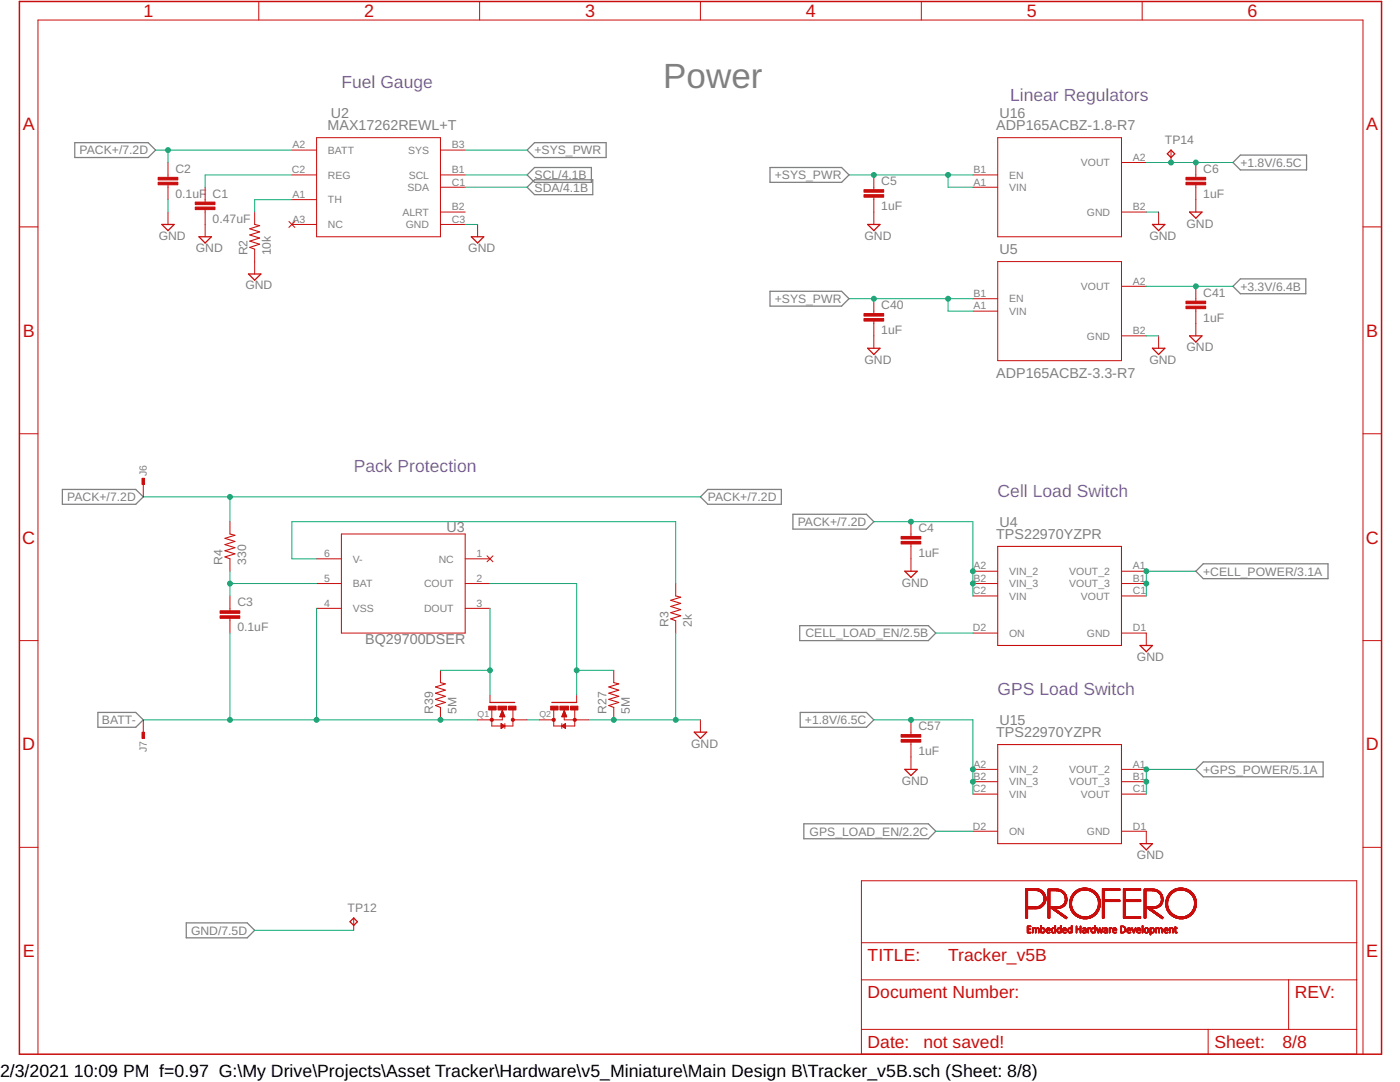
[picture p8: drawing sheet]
<svg xmlns="http://www.w3.org/2000/svg" width="279mm" height="216mm" viewBox="0 0 279 216" stroke-linecap="round" stroke-linejoin="round" font-family="sans-serif">
<defs><g id="words">
<text font-size="7" fill="#808080" x="132.4" y="17.6">Power</text>
<g font-size="3.6" fill="#c90d0c">
<text x="28.6" y="3.4">1</text>
<text x="72.7" y="3.4">2</text>
<text x="116.8" y="3.4">3</text>
<text x="160.8" y="3.4">4</text>
<text x="204.9" y="3.4">5</text>
<text x="249" y="3.4">6</text>
<text x="4.5" y="25.9">A</text>
<text x="272.7" y="25.9">A</text>
<text x="4.5" y="67.2">B</text>
<text x="272.7" y="67.2">B</text>
<text x="4.4" y="108.5">C</text>
<text x="272.6" y="108.5">C</text>
<text x="4.4" y="149.7">D</text>
<text x="272.6" y="149.7">D</text>
<text x="4.5" y="191">E</text>
<text x="272.7" y="191">E</text>
</g>
<g font-size="3.5" fill="#8252c2">
<text x="68.1" y="17.6">Fuel Gauge</text>
<text x="201.6" y="20.1">Linear Regulators</text>
<text x="70.6" y="94.2">Pack Protection</text>
<text x="199.1" y="99.1">Cell Load Switch</text>
<text x="199.1" y="138.7">GPS Load Switch</text>
</g>
<g font-size="3.5" fill="#c90d0c">
<text x="173.2" y="191.8">TITLE:</text>
<text x="189.2" y="191.8">Tracker_v5B</text>
<text x="173.2" y="199.2">Document Number:</text>
<text x="258.4" y="199.2">REV:</text>
<text x="173.2" y="209.1">Date:</text>
<text x="184.3" y="209.1">not saved!</text>
<text x="242.4" y="209.1">Sheet:</text>
<text x="255.9" y="209.1">8/8</text>
</g>
<g font-size="3.5">
<text x="0" y="214.9">2/3/2021</text>
<text x="14.7" y="214.9">10:09 PM f=0.97 G:\My Drive\Projects\Asset Tracker\Hardware\v5_Miniature\Main Design B\Tracker_v5B.sch (Sheet: 8/8)</text>
</g>
<g font-size="2.9" fill="#808080">
<text x="66" y="23.6">U2</text>
<text x="199.5" y="23.6">U16</text>
<text x="65.4" y="26">MAX17262REWL+T</text>
<text x="198.8" y="26">ADP165ACBZ-1.8-R7</text>
<text x="199.5" y="50.7">U5</text>
<text x="198.8" y="75.4">ADP165ACBZ-3.3-R7</text>
<text x="89.1" y="106.1">U3</text>
<text x="198.8" y="107.6">TPS22970YZPR</text>
<text x="199.5" y="105.1">U4</text>
<text x="72.9" y="128.6">BQ29700DSER</text>
<text x="198.8" y="147.1">TPS22970YZPR</text>
<text x="199.5" y="144.6">U15</text>
</g>
<g font-size="2.4" fill="#808080">
<text x="232.5" y="28.7">TP14</text>
<text x="15.9" y="30.8">PACK+/7.2D</text>
<text x="35" y="34.5">C2</text>
<text x="106.7" y="35.8">SCL/4.1B</text>
<text x="106.7" y="30.8">+SYS_PWR</text>
<text x="154.6" y="35.8">+SYS_PWR</text>
<text x="240.1" y="34.5">C6</text>
<text x="247.5" y="33.3">+1.8V/6.5C</text>
<text x="35" y="39.5">0.1uF</text>
<text x="42.4" y="39.5">C1</text>
<text x="106.7" y="38.2">SDA/4.1B</text>
<text x="175.9" y="41.9">1uF</text>
<text x="175.9" y="37">C5</text>
<text x="240.1" y="39.5">1uF</text>
<text x="31.7" y="47.9">GND</text>
<text x="42.4" y="44.4">0.47uF</text>
<text x="172.5" y="47.9">GND</text>
<text x="229.4" y="47.9">GND</text>
<text x="236.8" y="45.4">GND</text>
<text x="39.1" y="50.3">GND</text>
<text x="49.4" y="51" transform="rotate(-90 49.4 51)">R2</text>
<text x="54" y="51" transform="rotate(-90 54 51)">10k</text>
<text x="93.5" y="50.3">GND</text>
<text x="49" y="57.8">GND</text>
<text x="240.1" y="59.2">C41</text>
<text x="247.5" y="58">+3.3V/6.4B</text>
<text x="154.6" y="60.5">+SYS_PWR</text>
<text x="175.9" y="61.7">C40</text>
<text x="240.1" y="64.2">1uF</text>
<text x="175.9" y="66.7">1uF</text>
<text x="236.8" y="70.1">GND</text>
<text x="172.5" y="72.6">GND</text>
<text x="229.4" y="72.6">GND</text>
<text x="13.4" y="100">PACK+/7.2D</text>
<text x="141.3" y="100">PACK+/7.2D</text>
<text x="159.2" y="105">PACK+/7.2D</text>
<text x="183.3" y="106.2">C4</text>
<text x="44.4" y="112.7" transform="rotate(-90 44.4 112.7)">R4</text>
<text x="49.1" y="112.7" transform="rotate(-90 49.1 112.7)">330</text>
<text x="183.3" y="111.1">1uF</text>
<text x="180" y="117.1">GND</text>
<text x="240.1" y="114.8">+CELL_POWER/3.1A</text>
<text x="47.4" y="126">0.1uF</text>
<text x="47.4" y="121">C3</text>
<text x="133.4" y="125.1" transform="rotate(-90 133.4 125.1)">R3</text>
<text x="138.1" y="125.1" transform="rotate(-90 138.1 125.1)">2k</text>
<text x="160.8" y="127.2">CELL_LOAD_EN/2.5B</text>
<text x="226.9" y="131.9">GND</text>
<text x="86.4" y="142.4" transform="rotate(-90 86.4 142.4)">R39</text>
<text x="91.1" y="142.4" transform="rotate(-90 91.1 142.4)">5M</text>
<text x="121" y="142.4" transform="rotate(-90 121 142.4)">R27</text>
<text x="125.7" y="142.4" transform="rotate(-90 125.7 142.4)">5M</text>
<text x="20.4" y="144.5">BATT-</text>
<text x="137.9" y="149.2">GND</text>
<text x="160.7" y="144.5">+1.8V/6.5C</text>
<text x="183.3" y="145.7">C57</text>
<text x="183.3" y="150.7">1uF</text>
<text x="240.1" y="154.4">+GPS_POWER/5.1A</text>
<text x="180" y="156.6">GND</text>
<text x="161.6" y="166.7">GPS_LOAD_EN/2.2C</text>
<text x="226.9" y="171.4">GND</text>
<text x="69.4" y="181.9">TP12</text>
<text x="38.1" y="186.5">GND/7.5D</text>
</g>
<g font-size="2.1" fill="#808080">
<text x="58.3" y="29.6">A2</text>
<text x="90.2" y="29.6">B3</text>
<text x="58.2" y="34.6">C2</text>
<text x="65.5" y="30.7">BATT</text>
<text x="65.5" y="35.6">REG</text>
<text x="81.5" y="30.7">SYS</text>
<text x="81.6" y="35.6">SCL</text>
<text x="90.2" y="34.6">B1</text>
<text x="194.3" y="34.6">B1</text>
<text x="201.4" y="35.6">EN</text>
<text x="215.7" y="33.2">VOUT</text>
<text x="226.1" y="32.1">A2</text>
<text x="58.3" y="39.5">A1</text>
<text x="65.5" y="40.6">TH</text>
<text x="81.3" y="38.1">SDA</text>
<text x="90.2" y="42">B2</text>
<text x="90.2" y="37">C1</text>
<text x="194.3" y="37">A1</text>
<text x="201.4" y="38.1">VIN</text>
<text x="226.1" y="42">B2</text>
<text x="58.3" y="44.4">A3</text>
<text x="65.5" y="45.5">NC</text>
<text x="80.3" y="43.1">ALRT</text>
<text x="81" y="45.5">GND</text>
<text x="90.2" y="44.4">C3</text>
<text x="216.9" y="43.1">GND</text>
<text x="194.3" y="59.3">B1</text>
<text x="215.7" y="57.9">VOUT</text>
<text x="226.1" y="56.8">A2</text>
<text x="194.3" y="61.7">A1</text>
<text x="201.4" y="60.4">EN</text>
<text x="201.4" y="62.8">VIN</text>
<text x="216.9" y="67.8">GND</text>
<text x="226.1" y="66.7">B2</text>
<text x="29.3" y="94.9" transform="rotate(-90 29.3 94.9)">J6</text>
<text x="64.7" y="111.2">6</text>
<text x="70.4" y="112.2">V-</text>
<text x="87.6" y="112.2">NC</text>
<text x="95.1" y="111.2">1</text>
<text x="194.3" y="113.6">A2</text>
<text x="226.1" y="113.6">A1</text>
<text x="64.7" y="116.1">5</text>
<text x="70.4" y="117.2">BAT</text>
<text x="84.6" y="117.2">COUT</text>
<text x="95.1" y="116.1">2</text>
<text x="194.2" y="118.6">C2</text>
<text x="194.3" y="116.1">B2</text>
<text x="201.4" y="114.7">VIN_2</text>
<text x="201.4" y="117.2">VIN_3</text>
<text x="201.4" y="119.7">VIN</text>
<text x="213.4" y="114.7">VOUT_2</text>
<text x="213.4" y="117.2">VOUT_3</text>
<text x="215.7" y="119.7">VOUT</text>
<text x="226.1" y="116.1">B1</text>
<text x="226.1" y="118.6">C1</text>
<text x="64.7" y="121">4</text>
<text x="70.4" y="122.1">VSS</text>
<text x="84.6" y="122.1">DOUT</text>
<text x="95.1" y="121">3</text>
<text x="194.2" y="126">D2</text>
<text x="226.1" y="126">D1</text>
<text x="201.4" y="127.1">ON</text>
<text x="216.9" y="127.1">GND</text>
<text x="29.3" y="150.1" transform="rotate(-90 29.3 150.1)">J7</text>
<text x="194.3" y="153.2">A2</text>
<text x="194.3" y="155.6">B2</text>
<text x="201.4" y="154.3">VIN_2</text>
<text x="213.4" y="154.3">VOUT_2</text>
<text x="226.1" y="153.2">A1</text>
<text x="226.1" y="155.6">B1</text>
<text x="194.2" y="158.1">C2</text>
<text x="201.4" y="156.7">VIN_3</text>
<text x="201.4" y="159.2">VIN</text>
<text x="213.4" y="156.7">VOUT_3</text>
<text x="215.7" y="159.2">VOUT</text>
<text x="226.1" y="158.1">C1</text>
<text x="194.2" y="165.5">D2</text>
<text x="201.4" y="166.6">ON</text>
<text x="216.9" y="166.6">GND</text>
<text x="226.1" y="165.5">D1</text>
</g>
<g font-size="1.7" fill="#808080">
<text x="95.3" y="143">Q1</text>
<text x="107.7" y="143">Q2</text>
</g>
</g></defs>
<g fill="none" stroke="#808080" stroke-width=".25">
<path d="M14.9 28.5h14.7l1.5 1.5-1.5 1.4h-14.7zM105.2 30l1.5-1.5h14.3v2.9h-14.3zM105.2 34.9l1.5-1.5h11.3v3h-11.3zM105.2 37.4l1.5-1.5h11.6v2.9h-11.6zM153.7 33.4h14.3l1.4 1.5-1.4 1.5h-14.3zM246.1 32.4l1.4-1.5h13.3v3h-13.3zM153.7 58.1h14.3l1.4 1.5-1.4 1.5h-14.3zM246.1 57.1l1.4-1.5h13.1v3h-13.1zM12.4 97.7h14.7l1.5 1.4-1.5 1.5h-14.7zM139.8 99.1l1.5-1.4h14.6v2.9h-14.6zM158.2 102.6h14.7l1.5 1.5-1.5 1.5h-14.7zM238.7 114l1.4-1.5h24.9v3h-24.9z"/>
<path d="M159.6 124.8h25.7l1.5 1.5-1.5 1.5h-25.7zM19.5 142.2h7.6l1.5 1.4-1.5 1.5h-7.6zM159.7 142.2h13.2l1.5 1.4-1.5 1.5h-13.2zM240.1 152h24v3h-24l-1.4-1.5zM160.4 164.4h24.9l1.5 1.5-1.5 1.5h-24.9zM37.2 184.1h12.1l1.5 1.5-1.5 1.5h-12.1z"/>
</g>
<path d="M3.9 .3h271.8v210.1h-271.8z" fill="none" stroke="#c90d0c" stroke-width=".3"/>
<g fill="none" stroke="#c90d0c" stroke-width=".2">
<path d="M51.6 .3v3.7M95.7 .3v3.7M139.8 .3v3.7M183.9 .3v3.7M227.9 .3v3.7M33.5 32.4v3M33.5 36.9v2.9M40.9 37.4v2.9M58.3 39.8h4.9M58.3 30h4.9M58.3 34.9h4.9M63.2 27.5h24.7v19.7h-24.7z"/>
<path d="M87.9 30h4.9M87.9 34.9h4.9M87.9 37.4h4.9M174.4 34.9v3M174.4 39.3v5.5M194.2 34.9h4.9M194.2 37.4h4.9M199.1 27.5h24.7v19.7h-24.7zM223.8 32.4h5M233.7 30v2.4M238.7 32.4v3M238.7 36.9v5.4"/>
<path d="M3.9 45.3h3.7M33.5 42.3v2.5M40.9 41.8v5.4M50.8 42.3v2.5M50.8 49.7v5M57.7 44.2l1.1 1.2M58.3 44.8h4.9M58.8 44.2l-1.1 1.2M87.9 44.8h4.9M87.9 42.3h4.9M95.3 44.8v2.4M174.4 59.6v3"/>
<path d="M194.2 59.6h4.9M199.1 52.2h24.7v19.8h-24.7zM223.8 42.3h5M223.8 57.1h5M231.2 42.3v2.5M238.7 57.1v3M272 45.3h3.7M174.4 64.1v5.4M194.2 62.1h4.9M223.8 67h5M231.2 67v2.5M238.7 61.6v5.4"/>
<path d="M3.9 86.6h3.7M28.6 96.7v2.4M272 86.6h3.7M45.9 104.1v2.5M45.9 111.5v2.5M45.9 118.9v3M63.2 116.4h4.9M63.2 111.5h4.9M68.1 106.6h24.7v19.7h-24.7zM92.8 116.4h5M92.8 111.5h5M97.2 110.9l1.2 1.2"/>
<path d="M98.4 110.9l-1.2 1.2M134.9 116.4v2.5M181.8 104.1v3M181.8 108.5v5.5M194.2 114h4.9M194.2 116.4h4.9M194.2 118.9h4.9M223.8 114h5M223.8 116.4h5M223.8 118.9h5M3.9 127.8h3.7M45.9 123.4v2.9"/>
<path d="M63.2 121.4h4.9M87.9 133.8v2.4M92.8 121.4h5M97.8 138.7v1.5M115.1 138.7v1.5M122.5 133.8v2.4M134.9 123.9v2.4M194.2 126.3h4.9M223.8 126.3h5v2.5M272 127.8h3.7M28.6 143.6v2.5M87.9 141.2v2.4"/>
<path d="M98.1 141.6v3.3h4.3v-3.2M99.8 143h1M99.8 142.9h.9M99.9 142.8h.7M99.9 142.7h.7M99.9 142.5h.7M100 142.4h.5M100 144.4l.8 .5-.8 .5M100 144.4v1M100 145.3h.1M100 145.2h.2M100 145.1h.4"/>
<path d="M100 145h.6M100 144.8h.6M100 144.6h.4M100 144.5h.2M100 144.4h.1M100 142.3h.5M100.1 142.2h.3M100.1 142.1h.3M100.2 142h.1M100.2 141.8h.1M100.2 141.5v2.1h-4.9M100.2 141.8l.6 1.2h-1z"/>
<path d="M100.8 144.4v1M102.4 143.6h2.8M107.7 143.6h2.8M112.1 143h1M112.1 144.4v1M112.2 142.9h.9M112.2 142.8h.8M112.3 142.7h.7M112.3 145h.6M112.3 144.8h.6M112.3 142.5h.6M112.4 142.4h.5"/>
<path d="M112.4 142.3h.4M112.4 142.2h.4M112.5 145.1h.4M112.5 144.6h.4M112.5 142.1h.2M112.5 142h.2M112.6 141.8h.1M112.6 141.5v2.1h5M112.6 141.8l.5 1.2h-1zM112.6 144.5h.3M112.6 145.2h.3M112.8 145.3h.1"/>
<path d="M112.8 144.4h.1M112.9 144.4l-.8 .5 .8 .5M112.9 144.4v1M114.7 141.6v3.3h-4.2v-3.2M122.5 141.2v2.4M139.8 143.6v2.5M181.8 143.6v3M181.8 148.1v5.4M194.2 153.5h4.9M194.2 156h4.9M194.2 158.5h4.9M223.8 153.5h5"/>
<path d="M223.8 156h5M223.8 158.5h5M3.9 169.1h3.7M171.9 175.7h98.9v34.7h-98.9zM194.2 165.9h4.9M223.8 165.9h5v2.4M272 169.1h3.7M70.6 183.2v2.4M171.9 195.5h98.9M171.9 188.1h98.9M257.2 195.5v9.9M7.6 210.4v-206.4h264.4v206.4"/>
<path d="M171.9 205.4h98.9M241.1 205.4v5"/>
</g>
<g fill="#c90d0c" stroke="#c90d0c" stroke-width=".2">
<path d="M229.5 186.4l.2 .1z"/>
<path d="M229.5 186.3l.2 .1z"/>
<path d="M229.5 186.2l.2 .1z"/>
<path d="M205.1 186.1l.6 .1z"/>
<path d="M206 186.1l.2 .1z"/>
<path d="M206.6 186.1l.2 .1z"/>
<path d="M207.3 186.1l.1 .1z"/>
<path d="M207.7 186.1l.1 .1z"/>
<path d="M208 186.1l.3 .1z"/>
<path d="M209 186.1l.4 .1z"/>
<path d="M210 186.1l.4 .1z"/>
<path d="M210.5 186.1l.2 .1z"/>
<path d="M211.2 186.1l.2 .1z"/>
<path d="M212.3 186.1l.4 .1z"/>
<path d="M213.4 186.1l.2 .1z"/>
<path d="M214.8 186.1l.1 .1z"/>
<path d="M215.6 186.1l.1 .1z"/>
<path d="M216.2 186.1l.3 .1z"/>
<path d="M217.1 186.1l.1 .1z"/>
<path d="M217.9 186.1l.4 .1z"/>
<path d="M218.4 186.1l.2 .1z"/>
<path d="M219.1 186.1l.2 .1z"/>
<path d="M219.7 186.1l.2 .1z"/>
<path d="M220.5 186.1l.2 .1z"/>
<path d="M220.9 186.1l.1 .1z"/>
<path d="M222.3 186.1l.4 .1z"/>
<path d="M223.7 186.1l.3 .1z"/>
<path d="M225.1 186.1l.4 .1z"/>
<path d="M226.2 186.1l.2 .1z"/>
<path d="M227.1 186.1l.4 .1z"/>
<path d="M228 186.1l.1 .1z"/>
<path d="M228.6 186.1l.4 .1z"/>
<path d="M229.5 186.1l.2 .1z"/>
<path d="M229.8 186.1l.3 .1z"/>
<path d="M230.7 186.1l.1 .1z"/>
<path d="M231.2 186.1l.2 .1z"/>
<path d="M231.9 186.1l.1 .1z"/>
<path d="M232.6 186.1l.4 .1z"/>
<path d="M233.4 186.1l.1 .1z"/>
<path d="M234.7 186.1l.2 .1z"/>
<path d="M205 186l.2 .1z"/>
<path d="M206 186l.2 .1z"/>
<path d="M206.6 186l.2 .1z"/>
<path d="M207.3 186l.1 .1z"/>
<path d="M207.7 186l.1 .1z"/>
<path d="M207.9 186l.1 .1z"/>
<path d="M208.3 186l.1 .1z"/>
<path d="M208.9 186l.2 .1z"/>
<path d="M209.4 186l.2 .1z"/>
<path d="M210 186l.1 .1z"/>
<path d="M210.3 186l.2 .1z"/>
<path d="M210.5 186l.2 .1z"/>
<path d="M211 186l.2 .1z"/>
<path d="M211.5 186l.1 .1z"/>
<path d="M212.2 186l.1 .1z"/>
<path d="M212.7 186l.1 .1z"/>
<path d="M213.2 186l.2 .1z"/>
<path d="M213.7 186l.1 .1z"/>
<path d="M214.8 186l.1 .1z"/>
<path d="M215.6 186l.1 .1z"/>
<path d="M216.1 186l.1 .1z"/>
<path d="M216.5 186l.2 .1z"/>
<path d="M217.1 186l.1 .1z"/>
<path d="M217.8 186l.2 .1z"/>
<path d="M218.2 186l.2 .1z"/>
<path d="M218.4 186l.2 .1z"/>
<path d="M219.1 186l.2 .1z"/>
<path d="M219.7 186l.2 .1z"/>
<path d="M220.4 186l.1 .1z"/>
<path d="M220.8 186l.2 .1z"/>
<path d="M221.4 186l.1 .1z"/>
<path d="M222.1 186l.2 .1z"/>
<path d="M222.7 186l.1 .1z"/>
<path d="M223.6 186l.2 .1z"/>
<path d="M224.1 186l.3 .1z"/>
<path d="M225 186l.2 .1z"/>
<path d="M225.5 186l.2 .1z"/>
<path d="M226.2 186l.2 .1z"/>
<path d="M226.9 186l.3 .1z"/>
<path d="M227.5 186l.1 .1z"/>
<path d="M228 186l.1 .1z"/>
<path d="M228.5 186l.1 .1z"/>
<path d="M229 186l.2 .1z"/>
<path d="M229.5 186l.2 .1z"/>
<path d="M229.7 186l.1 .1z"/>
<path d="M230.1 186l.1 .1z"/>
<path d="M230.7 186l.1 .1z"/>
<path d="M231.2 186l.2 .1z"/>
<path d="M231.9 186l.1 .1z"/>
<path d="M232.4 186l.2 .1z"/>
<path d="M232.9 186l.2 .1z"/>
<path d="M233.4 186l.1 .1z"/>
<path d="M234 186l.2 .1z"/>
<path d="M234.5 186l.2 .1z"/>
<path d="M205 185.9h.2z"/>
<path d="M206 185.9h.2z"/>
<path d="M206.6 185.9h.2z"/>
<path d="M207.3 185.9h.1z"/>
<path d="M207.7 185.9h.2z"/>
<path d="M208.4 185.9h.1z"/>
<path d="M208.8 185.9h.2z"/>
<path d="M209.9 185.9h.1z"/>
<path d="M210.5 185.9h.2z"/>
<path d="M211 185.9h.1z"/>
<path d="M211.6 185.9h.2z"/>
<path d="M212.1 185.9h.1z"/>
<path d="M213.1 185.9h.2z"/>
<path d="M213.7 185.9h.3z"/>
<path d="M214.8 185.9h.1z"/>
<path d="M215.6 185.9h.1z"/>
<path d="M216 185.9h.2z"/>
<path d="M216.6 185.9h.1z"/>
<path d="M217.1 185.9h.1z"/>
<path d="M217.8 185.9h.1z"/>
<path d="M218.4 185.9h.2z"/>
<path d="M219 185.9h.2z"/>
<path d="M219.6 185.9h.2z"/>
<path d="M220.3 185.9h.2z"/>
<path d="M220.9 185.9h.1z"/>
<path d="M221.4 185.9h.1z"/>
<path d="M222.1 185.9h.1z"/>
<path d="M223.6 185.9h.2z"/>
<path d="M224.3 185.9h.2z"/>
<path d="M224.9 185.9h.2z"/>
<path d="M226.1 185.9h.2z"/>
<path d="M226.3 185.9h.1z"/>
<path d="M226.9 185.9h.1z"/>
<path d="M228 185.9h.1z"/>
<path d="M228.4 185.9h.2z"/>
<path d="M229.1 185.9h.1z"/>
<path d="M229.5 185.9h.2z"/>
<path d="M230.1 185.9h.2z"/>
<path d="M230.7 185.9h.1z"/>
<path d="M231.2 185.9h.2z"/>
<path d="M231.9 185.9h.1z"/>
<path d="M232.3 185.9h.2z"/>
<path d="M233.4 185.9h.1z"/>
<path d="M234 185.9h.2z"/>
<path d="M234.5 185.9h.2z"/>
<path d="M205 185.8l.2 .1z"/>
<path d="M206 185.8l.2 .1z"/>
<path d="M206.6 185.8l.2 .1z"/>
<path d="M207.3 185.8l.1 .1z"/>
<path d="M207.7 185.8l.1 .1z"/>
<path d="M208.4 185.8l.1 .1z"/>
<path d="M208.8 185.8l.1 .1z"/>
<path d="M209.8 185.8l.2 .1z"/>
<path d="M210.5 185.8l.2 .1z"/>
<path d="M211 185.8l.1 .1z"/>
<path d="M211.6 185.8l.2 .1z"/>
<path d="M212.1 185.8l.1 .1z"/>
<path d="M213.1 185.8l.2 .1z"/>
<path d="M213.8 185.8l.2 .1z"/>
<path d="M214.8 185.8l.1 .1z"/>
<path d="M215.6 185.8l.1 .1z"/>
<path d="M216 185.8l.2 .1z"/>
<path d="M216.6 185.8l.1 .1z"/>
<path d="M217.1 185.8l.1 .1z"/>
<path d="M217.7 185.8l.2 .1z"/>
<path d="M218.4 185.8l.2 .1z"/>
<path d="M219 185.8l.2 .1z"/>
<path d="M219.2 185.8l.2 .1z"/>
<path d="M219.6 185.8l.2 .1z"/>
<path d="M219.8 185.8l.1 .1z"/>
<path d="M220.3 185.8l.2 .1z"/>
<path d="M220.9 185.8l.1 .1z"/>
<path d="M221.4 185.8l.1 .1z"/>
<path d="M222 185.8l.2 .1z"/>
<path d="M223.6 185.8l.2 .1z"/>
<path d="M224.4 185.8l.2 .1z"/>
<path d="M224.9 185.8l.1 .1z"/>
<path d="M226.1 185.8l.1 .1z"/>
<path d="M226.4 185.8l.1 .1z"/>
<path d="M226.8 185.8l.2 .1z"/>
<path d="M228 185.8l.1 .1z"/>
<path d="M228.4 185.8l.1 .1z"/>
<path d="M229.1 185.8l.1 .1z"/>
<path d="M229.5 185.8l.2 .1z"/>
<path d="M230.2 185.8l.1 .1z"/>
<path d="M230.7 185.8l.1 .1z"/>
<path d="M231.2 185.8l.2 .1z"/>
<path d="M231.9 185.8l.1 .1z"/>
<path d="M232.3 185.8l.2 .1z"/>
<path d="M233.4 185.8l.1 .1z"/>
<path d="M234 185.8l.2 .1z"/>
<path d="M234.5 185.8l.1 .1z"/>
<path d="M205 185.7l.2 .1z"/>
<path d="M206 185.7l.2 .1z"/>
<path d="M206.6 185.7l.2 .1z"/>
<path d="M207.3 185.7l.1 .1z"/>
<path d="M207.7 185.7l.1 .1z"/>
<path d="M208.4 185.7l.1 .1z"/>
<path d="M208.7 185.7l.2 .1z"/>
<path d="M209.8 185.7l.2 .1z"/>
<path d="M210.5 185.7l.2 .1z"/>
<path d="M210.9 185.7l.2 .1z"/>
<path d="M211.6 185.7l.2 .1z"/>
<path d="M212.1 185.7l.1 .1z"/>
<path d="M213.1 185.7l.2 .1z"/>
<path d="M213.8 185.7l.2 .1z"/>
<path d="M214.8 185.7l.1 .1z"/>
<path d="M215.6 185.7l.1 .1z"/>
<path d="M216.1 185.7l.1 .1z"/>
<path d="M216.6 185.7l.1 .1z"/>
<path d="M217.1 185.7l.1 .1z"/>
<path d="M217.7 185.7l.2 .1z"/>
<path d="M218.4 185.7l.2 .1z"/>
<path d="M219 185.7l.1 .1z"/>
<path d="M219.3 185.7l.1 .1z"/>
<path d="M219.6 185.7l.1 .1z"/>
<path d="M219.9 185.7l.1 .1z"/>
<path d="M220.3 185.7l.2 .1z"/>
<path d="M220.9 185.7l.1 .1z"/>
<path d="M221.4 185.7l.1 .1z"/>
<path d="M222 185.7l.2 .1z"/>
<path d="M223.6 185.7l.2 .1z"/>
<path d="M224.5 185.7l.1 .1z"/>
<path d="M224.9 185.7l.1 .1z"/>
<path d="M226.1 185.7l.1 .1z"/>
<path d="M226.4 185.7l.1 .1z"/>
<path d="M226.8 185.7l.2 .1z"/>
<path d="M228 185.7l.1 .1z"/>
<path d="M228.4 185.7l.1 .1z"/>
<path d="M229.1 185.7l.1 .1z"/>
<path d="M229.5 185.7l.2 .1z"/>
<path d="M230.2 185.7l.2 .1z"/>
<path d="M230.7 185.7l.1 .1z"/>
<path d="M231.2 185.7l.2 .1z"/>
<path d="M231.9 185.7l.1 .1z"/>
<path d="M232.3 185.7l.1 .1z"/>
<path d="M233.4 185.7l.1 .1z"/>
<path d="M234 185.7l.2 .1z"/>
<path d="M234.5 185.7l.1 .1z"/>
<path d="M205 185.6l.2 .1z"/>
<path d="M206 185.6l.2 .1z"/>
<path d="M206.6 185.6l.2 .1z"/>
<path d="M207.3 185.6l.1 .1z"/>
<path d="M207.7 185.6l.1 .1z"/>
<path d="M208.4 185.6l.1 .1z"/>
<path d="M208.8 185.6l.8 .1z"/>
<path d="M209.8 185.6l.2 .1z"/>
<path d="M210.5 185.6l.2 .1z"/>
<path d="M210.9 185.6l.2 .1z"/>
<path d="M211.6 185.6l.2 .1z"/>
<path d="M212.1 185.6l.8 .1z"/>
<path d="M213.1 185.6l.1 .1z"/>
<path d="M213.8 185.6l.2 .1z"/>
<path d="M214.8 185.6l.1 .1z"/>
<path d="M215.6 185.6l.1 .1z"/>
<path d="M216.2 185.6l.5 .1z"/>
<path d="M217.1 185.6l.1 .1z"/>
<path d="M217.7 185.6l.2 .1z"/>
<path d="M218.4 185.6l.2 .1z"/>
<path d="M218.9 185.6l.2 .1z"/>
<path d="M219.3 185.6l.1 .1z"/>
<path d="M219.9 185.6l.1 .1z"/>
<path d="M220.5 185.6l.5 .1z"/>
<path d="M221.4 185.6l.1 .1z"/>
<path d="M222.1 185.6l.8 .1z"/>
<path d="M223.6 185.6l.2 .1z"/>
<path d="M224.5 185.6l.2 .1z"/>
<path d="M224.9 185.6l.8 .1z"/>
<path d="M226 185.6l.2 .1z"/>
<path d="M226.4 185.6l.1 .1z"/>
<path d="M226.8 185.6l.8 .1z"/>
<path d="M228 185.6l.1 .1z"/>
<path d="M228.4 185.6l.1 .1z"/>
<path d="M229.1 185.6l.2 .1z"/>
<path d="M229.5 185.6l.2 .1z"/>
<path d="M230.3 185.6l.1 .1z"/>
<path d="M230.7 185.6l.1 .1z"/>
<path d="M231.2 185.6l.2 .1z"/>
<path d="M231.9 185.6l.1 .1z"/>
<path d="M232.3 185.6l.8 .1z"/>
<path d="M233.4 185.6l.1 .1z"/>
<path d="M234 185.6l.2 .1z"/>
<path d="M234.5 185.6l.1 .1z"/>
<path d="M205 185.5l.2 .1z"/>
<path d="M206 185.5l.2 .1z"/>
<path d="M206.6 185.5l.2 .1z"/>
<path d="M207.3 185.5l.1 .1z"/>
<path d="M207.7 185.5l.1 .1z"/>
<path d="M208.4 185.5l.1 .1z"/>
<path d="M208.7 185.5l.2 .1z"/>
<path d="M209.5 185.5l.1 .1z"/>
<path d="M209.8 185.5l.2 .1z"/>
<path d="M210.5 185.5l.2 .1z"/>
<path d="M210.9 185.5l.2 .1z"/>
<path d="M211.6 185.5l.2 .1z"/>
<path d="M212.1 185.5l.1 .1z"/>
<path d="M212.7 185.5l.2 .1z"/>
<path d="M213.1 185.5l.2 .1z"/>
<path d="M213.8 185.5l.2 .1z"/>
<path d="M214.8 185.5l.1 .1z"/>
<path d="M215.6 185.5l.1 .1z"/>
<path d="M216.6 185.5l.1 .1z"/>
<path d="M217.1 185.5l.1 .1z"/>
<path d="M217.7 185.5l.2 .1z"/>
<path d="M218.4 185.5l.2 .1z"/>
<path d="M218.9 185.5l.2 .1z"/>
<path d="M219.5 185.5l.1 .1z"/>
<path d="M219.9 185.5l.1 .1z"/>
<path d="M220.9 185.5l.1 .1z"/>
<path d="M221.4 185.5l.1 .1z"/>
<path d="M222 185.5l.2 .1z"/>
<path d="M222.7 185.5l.2 .1z"/>
<path d="M223.6 185.5l.2 .1z"/>
<path d="M224.5 185.5l.1 .1z"/>
<path d="M224.9 185.5l.1 .1z"/>
<path d="M225.6 185.5l.1 .1z"/>
<path d="M226 185.5l.1 .1z"/>
<path d="M226.4 185.5l.2 .1z"/>
<path d="M226.8 185.5l.2 .1z"/>
<path d="M227.5 185.5l.2 .1z"/>
<path d="M228 185.5l.1 .1z"/>
<path d="M228.4 185.5l.1 .1z"/>
<path d="M229.1 185.5l.1 .1z"/>
<path d="M229.5 185.5l.2 .1z"/>
<path d="M230.2 185.5l.2 .1z"/>
<path d="M230.7 185.5l.1 .1z"/>
<path d="M231.2 185.5l.2 .1z"/>
<path d="M231.9 185.5l.1 .1z"/>
<path d="M232.3 185.5l.1 .1z"/>
<path d="M233 185.5l.2 .1z"/>
<path d="M233.4 185.5l.1 .1z"/>
<path d="M234 185.5l.2 .1z"/>
<path d="M234.5 185.5l.1 .1z"/>
<path d="M205 185.4l.7 .1z"/>
<path d="M206 185.4l.2 .1z"/>
<path d="M206.6 185.4l.2 .1z"/>
<path d="M207.2 185.4l.2 .1z"/>
<path d="M207.7 185.4l.1 .1z"/>
<path d="M208.4 185.4l.1 .1z"/>
<path d="M208.8 185.4l.1 .1z"/>
<path d="M209.4 185.4l.2 .1z"/>
<path d="M209.8 185.4l.2 .1z"/>
<path d="M210.5 185.4l.2 .1z"/>
<path d="M211 185.4l.1 .1z"/>
<path d="M211.6 185.4l.2 .1z"/>
<path d="M212 185.4l.2 .1z"/>
<path d="M212.7 185.4l.2 .1z"/>
<path d="M213.1 185.4l.2 .1z"/>
<path d="M213.8 185.4l.2 .1z"/>
<path d="M214.8 185.4l.9 .1z"/>
<path d="M216.6 185.4l.1 .1z"/>
<path d="M217.1 185.4l.2 .1z"/>
<path d="M217.7 185.4l.2 .1z"/>
<path d="M218.4 185.4l.2 .1z"/>
<path d="M218.9 185.4l.1 .1z"/>
<path d="M219.3 185.4l.2 .1z"/>
<path d="M219.5 185.4l.1 .1z"/>
<path d="M220 185.4l.1 .1z"/>
<path d="M220.9 185.4l.1 .1z"/>
<path d="M221.4 185.4l.2 .1z"/>
<path d="M222 185.4l.2 .1z"/>
<path d="M222.7 185.4l.2 .1z"/>
<path d="M223.6 185.4l.2 .1z"/>
<path d="M224.5 185.4l.1 .1z"/>
<path d="M224.9 185.4l.1 .1z"/>
<path d="M225.6 185.4l.1 .1z"/>
<path d="M226 185.4l.1 .1z"/>
<path d="M226.5 185.4l.1 .1z"/>
<path d="M226.8 185.4l.2 .1z"/>
<path d="M227.5 185.4l.2 .1z"/>
<path d="M228 185.4l.1 .1z"/>
<path d="M228.4 185.4l.1 .1z"/>
<path d="M229.1 185.4l.2 .1z"/>
<path d="M229.5 185.4l.2 .1z"/>
<path d="M230.2 185.4l.1 .1z"/>
<path d="M230.7 185.4l.1 .1z"/>
<path d="M231.2 185.4l.2 .1z"/>
<path d="M231.9 185.4l.1 .1z"/>
<path d="M232.3 185.4l.2 .1z"/>
<path d="M233 185.4l.1 .1z"/>
<path d="M233.4 185.4l.2 .1z"/>
<path d="M234 185.4l.1 .1z"/>
<path d="M234.5 185.4l.1 .1z"/>
<path d="M205 185.3l.2 .1z"/>
<path d="M206 185.3l.2 .1z"/>
<path d="M206.6 185.3l.3 .1z"/>
<path d="M207.2 185.3l.1 .1z"/>
<path d="M207.7 185.3l.2 .1z"/>
<path d="M208.4 185.3l.1 .1z"/>
<path d="M208.9 185.3l.1 .1z"/>
<path d="M209.4 185.3l.2 .1z"/>
<path d="M209.9 185.3l.2 .1z"/>
<path d="M210.4 185.3l.3 .1z"/>
<path d="M211 185.3l.2 .1z"/>
<path d="M211.6 185.3l.2 .1z"/>
<path d="M212.1 185.3l.2 .1z"/>
<path d="M212.7 185.3l.1 .1z"/>
<path d="M213.2 185.3l.1 .1z"/>
<path d="M213.7 185.3l.2 .1z"/>
<path d="M214.8 185.3l.1 .1z"/>
<path d="M215.6 185.3l.1 .1z"/>
<path d="M216.6 185.3l.1 .1z"/>
<path d="M217.1 185.3l.2 .1z"/>
<path d="M217.8 185.3l.2 .1z"/>
<path d="M218.4 185.3l.2 .1z"/>
<path d="M218.8 185.3l.2 .1z"/>
<path d="M219.4 185.3l.2 .1z"/>
<path d="M220 185.3l.1 .1z"/>
<path d="M220.9 185.3l.1 .1z"/>
<path d="M221.4 185.3l.2 .1z"/>
<path d="M222.1 185.3l.2 .1z"/>
<path d="M222.7 185.3l.1 .1z"/>
<path d="M223.6 185.3l.2 .1z"/>
<path d="M224.5 185.3l.1 .1z"/>
<path d="M225 185.3l.1 .1z"/>
<path d="M225.5 185.3l.2 .1z"/>
<path d="M225.9 185.3l.1 .1z"/>
<path d="M226.5 185.3l.2 .1z"/>
<path d="M226.9 185.3l.2 .1z"/>
<path d="M227.5 185.3l.1 .1z"/>
<path d="M228 185.3l.1 .1z"/>
<path d="M228.4 185.3l.2 .1z"/>
<path d="M229 185.3l.2 .1z"/>
<path d="M229.5 185.3l.3 .1z"/>
<path d="M230.1 185.3l.2 .1z"/>
<path d="M230.7 185.3l.2 .1z"/>
<path d="M231.2 185.3l.3 .1z"/>
<path d="M231.8 185.3l.2 .1z"/>
<path d="M232.4 185.3l.1 .1z"/>
<path d="M232.9 185.3l.2 .1z"/>
<path d="M233.4 185.3l.2 .1z"/>
<path d="M234 185.3l.1 .1z"/>
<path d="M234.5 185.3l.1 .1z"/>
<path d="M205 185.2l.2 .1z"/>
<path d="M206 185.2l.2 .1z"/>
<path d="M206.2 185.2l.2 .1z"/>
<path d="M206.5 185.2l.2 .1z"/>
<path d="M206.8 185.2l.2 .1z"/>
<path d="M207.1 185.2l.2 .1z"/>
<path d="M207.7 185.2l.1 .1z"/>
<path d="M207.9 185.2l.2 .1z"/>
<path d="M208.2 185.2l.2 .1z"/>
<path d="M208.9 185.2l.3 .1z"/>
<path d="M209.3 185.2l.2 .1z"/>
<path d="M210 185.2l.2 .1z"/>
<path d="M210.3 185.2l.2 .1z"/>
<path d="M210.5 185.2l.2 .1z"/>
<path d="M211.1 185.2l.2 .1z"/>
<path d="M211.4 185.2l.2 .1z"/>
<path d="M211.6 185.2l.2 .1z"/>
<path d="M212.2 185.2l.2 .1z"/>
<path d="M212.6 185.2l.2 .1z"/>
<path d="M213.3 185.2l.2 .1z"/>
<path d="M213.6 185.2l.2 .1z"/>
<path d="M213.8 185.2l.2 .1z"/>
<path d="M214.8 185.2l.1 .1z"/>
<path d="M215.6 185.2l.1 .1z"/>
<path d="M216.1 185.2l.2 .1z"/>
<path d="M216.5 185.2l.2 .1z"/>
<path d="M217.1 185.2l.1 .1z"/>
<path d="M217.3 185.2l.3 .1z"/>
<path d="M217.9 185.2l.2 .1z"/>
<path d="M218.2 185.2l.2 .1z"/>
<path d="M218.4 185.2l.2 .1z"/>
<path d="M218.8 185.2l.2 .1z"/>
<path d="M219.4 185.2l.2 .1z"/>
<path d="M220 185.2l.2 .1z"/>
<path d="M220.4 185.2l.2 .1z"/>
<path d="M220.7 185.2l.2 .1z"/>
<path d="M221.6 185.2l.3 .1z"/>
<path d="M222.2 185.2l.2 .1z"/>
<path d="M222.5 185.2l.3 .1z"/>
<path d="M223.6 185.2l.2 .1z"/>
<path d="M224.5 185.2l.1 .1z"/>
<path d="M225 185.2l.3 .1z"/>
<path d="M225.4 185.2l.2 .1z"/>
<path d="M225.8 185.2l.2 .1z"/>
<path d="M226.5 185.2l.2 .1z"/>
<path d="M227 185.2l.2 .1z"/>
<path d="M227.3 185.2l.3 .1z"/>
<path d="M228 185.2l.1 .1z"/>
<path d="M228.5 185.2l.2 .1z"/>
<path d="M228.9 185.2l.2 .1z"/>
<path d="M229.8 185.2l.1 .1z"/>
<path d="M230 185.2l.2 .1z"/>
<path d="M230.7 185.2l.1 .1z"/>
<path d="M230.8 185.2l.2 .1z"/>
<path d="M231.1 185.2l.2 .1z"/>
<path d="M231.4 185.2l.2 .1z"/>
<path d="M231.7 185.2l.2 .1z"/>
<path d="M232.4 185.2l.3 .1z"/>
<path d="M232.8 185.2l.2 .1z"/>
<path d="M233.6 185.2l.2 .1z"/>
<path d="M233.9 185.2l.2 .1z"/>
<path d="M234.4 185.2l.5 .1z"/>
<path d="M205 185.1l.2 .1z"/>
<path d="M207.7 185.1l.1 .1z"/>
<path d="M210.5 185.1l.2 .1z"/>
<path d="M211.6 185.1l.2 .1z"/>
<path d="M213.8 185.1l.2 .1z"/>
<path d="M214.8 185.1l.1 .1z"/>
<path d="M215.6 185.1l.1 .1z"/>
<path d="M218.4 185.1l.2 .1z"/>
<path d="M223.6 185.1l.2 .1z"/>
<path d="M224.4 185.1l.2 .1z"/>
<path d="M228 185.1l.1 .1z"/>
<path d="M234.5 185.1l.1 .1z"/>
<path d="M205 185l.2 .1z"/>
<path d="M207.7 185l.1 .1z"/>
<path d="M210.5 185l.2 .1z"/>
<path d="M211.6 185l.2 .1z"/>
<path d="M213.8 185l.2 .1z"/>
<path d="M214.8 185l.1 .1z"/>
<path d="M215.6 185l.1 .1z"/>
<path d="M218.4 185l.2 .1z"/>
<path d="M223.6 185l.2 .1z"/>
<path d="M224.4 185l.1 .1z"/>
<path d="M228 185l.1 .1z"/>
<path d="M234.5 185l.1 .1z"/>
<path d="M205 184.9l.2 .1z"/>
<path d="M207.7 184.9l.1 .1z"/>
<path d="M210.5 184.9l.2 .1z"/>
<path d="M211.6 184.9l.2 .1z"/>
<path d="M213.8 184.9l.2 .1z"/>
<path d="M214.8 184.9l.1 .1z"/>
<path d="M215.6 184.9l.1 .1z"/>
<path d="M218.4 184.9l.2 .1z"/>
<path d="M223.6 184.9l.2 .1z"/>
<path d="M224.2 184.9l.3 .1z"/>
<path d="M228 184.9l.1 .1z"/>
<path d="M234.5 184.9l.1 .1z"/>
<path d="M205 184.8l.7 .1z"/>
<path d="M207.7 184.8l.1 .1z"/>
<path d="M210.5 184.8l.2 .1z"/>
<path d="M211.6 184.8l.2 .1z"/>
<path d="M213.8 184.8l.2 .1z"/>
<path d="M214.8 184.8l.1 .1z"/>
<path d="M215.6 184.8l.1 .1z"/>
<path d="M218.4 184.8l.2 .1z"/>
<path d="M223.7 184.8l.6 .1z"/>
<path d="M228 184.8l.1 .1z"/>
<path d="M207.7 184.7l.1 .1z"/>
<path d="M210.5 184.7l.2 .1z"/>
<path d="M211.6 184.7l.2 .1z"/>
<path d="M213.8 184.7l.2 .1z"/>
<path d="M218.4 184.7l.2 .1z"/>
<path d="M228 184.7l.1 .1z"/>
<path d="M212.7 183.2l.2 .1z"/>
<path d="M215.9 183.2l1.3 .1z"/>
<path d="M231.9 183.2l.1 .1z"/>
<path d="M235.1 183.2l1.3 .1z"/>
<path d="M204.7 183.2h.4z"/>
<path d="M209.2 183.2h.3z"/>
<path d="M212.6 183.2h.3z"/>
<path d="M215.6 183.2h2z"/>
<path d="M220 183.2h.3z"/>
<path d="M224.2 183.2h3.4z"/>
<path d="M228.3 183.2h.4z"/>
<path d="M231.7 183.2h.4z"/>
<path d="M234.8 183.2h1.9z"/>
<path d="M204.7 183l.4 .1z"/>
<path d="M209.2 183l.3 .1z"/>
<path d="M212.4 183l.6 .1z"/>
<path d="M215.3 183l2.5 .1z"/>
<path d="M220 183l.3 .1z"/>
<path d="M224.2 183l3.4 .1z"/>
<path d="M228.3 183l.4 .1z"/>
<path d="M231.6 183l.6 .1z"/>
<path d="M234.5 183l2.5 .1z"/>
<path d="M204.7 182.9l.4 .1z"/>
<path d="M209.2 182.9l.3 .1z"/>
<path d="M212.3 182.9l.5 .1z"/>
<path d="M215.1 182.9l2.9 .1z"/>
<path d="M220 182.9l.3 .1z"/>
<path d="M224.2 182.9l3.4 .1z"/>
<path d="M228.3 182.9l.4 .1z"/>
<path d="M231.5 182.9l.5 .1z"/>
<path d="M234.3 182.9l2.9 .1z"/>
<path d="M204.7 182.9h.4z"/>
<path d="M209.2 182.9h.3z"/>
<path d="M212.1 182.9h.6z"/>
<path d="M214.9 182.9h1z"/>
<path d="M217.3 182.9h.9z"/>
<path d="M220 182.9h.3z"/>
<path d="M224.2 182.9h.3z"/>
<path d="M228.3 182.9h.4z"/>
<path d="M231.3 182.9h.6z"/>
<path d="M234.1 182.9h.9z"/>
<path d="M236.5 182.9h.8z"/>
<path d="M204.7 182.8h.4z"/>
<path d="M209.2 182.8h.3z"/>
<path d="M212 182.8h.6z"/>
<path d="M214.8 182.8h.7z"/>
<path d="M217.6 182.8h.7z"/>
<path d="M220 182.8h.3z"/>
<path d="M224.2 182.8h.3z"/>
<path d="M228.3 182.8h.4z"/>
<path d="M231.1 182.8h.7z"/>
<path d="M234 182.8h.7z"/>
<path d="M236.7 182.8h.8z"/>
<path d="M204.7 182.6l.4 .1z"/>
<path d="M209.2 182.6l.3 .1z"/>
<path d="M211.9 182.6l.5 .1z"/>
<path d="M214.6 182.6l.7 .1z"/>
<path d="M217.8 182.6l.7 .1z"/>
<path d="M220 182.6l.3 .1z"/>
<path d="M224.2 182.6l.3 .1z"/>
<path d="M228.3 182.6l.4 .1z"/>
<path d="M231.1 182.6l.5 .1z"/>
<path d="M233.8 182.6l.7 .1z"/>
<path d="M237 182.6l.7 .1z"/>
<path d="M204.7 182.6h.4z"/>
<path d="M209.2 182.6h.3z"/>
<path d="M211.7 182.6h.6z"/>
<path d="M214.5 182.6h.7z"/>
<path d="M217.9 182.6h.7z"/>
<path d="M220 182.6h.3z"/>
<path d="M224.2 182.6h.3z"/>
<path d="M228.3 182.6h.4z"/>
<path d="M230.9 182.6h.6z"/>
<path d="M233.7 182.6h.6z"/>
<path d="M237.1 182.6h.6z"/>
<path d="M204.7 182.5h.4z"/>
<path d="M209.2 182.5h.3z"/>
<path d="M211.6 182.5h.5z"/>
<path d="M214.4 182.5h.6z"/>
<path d="M218.1 182.5h.6z"/>
<path d="M220 182.5h.3z"/>
<path d="M224.2 182.5h.3z"/>
<path d="M228.3 182.5h.4z"/>
<path d="M230.8 182.5h.5z"/>
<path d="M233.6 182.5h.6z"/>
<path d="M237.3 182.5h.5z"/>
<path d="M204.7 182.4h.4z"/>
<path d="M209.2 182.4h.3z"/>
<path d="M211.4 182.4h.6z"/>
<path d="M214.3 182.4h.5z"/>
<path d="M218.2 182.4h.6z"/>
<path d="M220 182.4h.3z"/>
<path d="M224.2 182.4h.3z"/>
<path d="M228.3 182.4h.4z"/>
<path d="M230.6 182.4h.6z"/>
<path d="M233.5 182.4h.5z"/>
<path d="M237.4 182.4h.5z"/>
<path d="M204.7 182.3h.4z"/>
<path d="M209.2 182.3h.3z"/>
<path d="M211.3 182.3h.5z"/>
<path d="M214.2 182.3h.6z"/>
<path d="M218.4 182.3h.5z"/>
<path d="M220 182.3h.3z"/>
<path d="M224.2 182.3h.3z"/>
<path d="M228.3 182.3h.4z"/>
<path d="M230.5 182.3h.5z"/>
<path d="M233.4 182.3h.5z"/>
<path d="M237.5 182.3h.5z"/>
<path d="M204.7 182.2h.4z"/>
<path d="M209.2 182.2h.3z"/>
<path d="M211.1 182.2h.7z"/>
<path d="M214.1 182.2h.6z"/>
<path d="M218.4 182.2h.5z"/>
<path d="M220 182.2h.3z"/>
<path d="M224.2 182.2h.3z"/>
<path d="M228.3 182.2h.4z"/>
<path d="M230.3 182.2h.6z"/>
<path d="M233.3 182.2h.5z"/>
<path d="M237.6 182.2h.5z"/>
<path d="M204.7 182.1h.4z"/>
<path d="M209.2 182.1h.3z"/>
<path d="M211 182.1h.6z"/>
<path d="M214.1 182.1h.5z"/>
<path d="M218.5 182.1h.5z"/>
<path d="M220 182.1h.3z"/>
<path d="M224.2 182.1h.3z"/>
<path d="M228.3 182.1h.4z"/>
<path d="M230.2 182.1h.6z"/>
<path d="M233.2 182.1h.5z"/>
<path d="M237.7 182.1h.5z"/>
<path d="M204.7 182h.4z"/>
<path d="M209.2 182h.3z"/>
<path d="M210.9 182h.5z"/>
<path d="M214 182h.5z"/>
<path d="M218.6 182h.5z"/>
<path d="M220 182h.3z"/>
<path d="M224.2 182h.3z"/>
<path d="M228.3 182h.4z"/>
<path d="M230.1 182h.5z"/>
<path d="M233.2 182h.4z"/>
<path d="M237.8 182h.4z"/>
<path d="M204.7 181.9h.4z"/>
<path d="M209.2 181.9h.3z"/>
<path d="M210.7 181.9h.6z"/>
<path d="M213.9 181.9h.5z"/>
<path d="M218.7 181.9h.5z"/>
<path d="M220 181.9h.3z"/>
<path d="M224.2 181.9h.3z"/>
<path d="M228.3 181.9h.4z"/>
<path d="M229.9 181.9h.6z"/>
<path d="M233.1 181.9h.4z"/>
<path d="M237.9 181.9h.4z"/>
<path d="M204.7 181.8h.4z"/>
<path d="M209.2 181.8h.3z"/>
<path d="M210.6 181.8h.6z"/>
<path d="M213.8 181.8h.5z"/>
<path d="M218.7 181.8h.5z"/>
<path d="M220 181.8h.3z"/>
<path d="M224.2 181.8h.3z"/>
<path d="M228.3 181.8h.4z"/>
<path d="M229.7 181.8h.7z"/>
<path d="M233 181.8h.5z"/>
<path d="M237.9 181.8h.5z"/>
<path d="M204.7 181.7h.4z"/>
<path d="M209.2 181.7h.3z"/>
<path d="M210.4 181.7h.7z"/>
<path d="M213.8 181.7h.4z"/>
<path d="M218.8 181.7h.5z"/>
<path d="M220 181.7h.3z"/>
<path d="M224.2 181.7h.3z"/>
<path d="M228.3 181.7h.4z"/>
<path d="M229.6 181.7h.6z"/>
<path d="M233 181.7h.4z"/>
<path d="M238 181.7h.4z"/>
<path d="M204.7 181.6h.4z"/>
<path d="M209.2 181.6h.3z"/>
<path d="M210.4 181.6h.5z"/>
<path d="M213.7 181.6h.5z"/>
<path d="M218.9 181.6h.4z"/>
<path d="M220 181.6h.3z"/>
<path d="M224.2 181.6h.3z"/>
<path d="M228.3 181.6h.4z"/>
<path d="M229.5 181.6h.6z"/>
<path d="M232.9 181.6h.4z"/>
<path d="M238.1 181.6h.4z"/>
<path d="M204.7 181.5h.4z"/>
<path d="M209.2 181.5h.3z"/>
<path d="M210.2 181.5h.6z"/>
<path d="M213.7 181.5h.4z"/>
<path d="M218.9 181.5h.5z"/>
<path d="M220 181.5h.3z"/>
<path d="M224.2 181.5h.3z"/>
<path d="M228.3 181.5h.4z"/>
<path d="M229.4 181.5h.5z"/>
<path d="M232.9 181.5h.4z"/>
<path d="M238.1 181.5h.4z"/>
<path d="M204.7 181.4h.4z"/>
<path d="M209.2 181.4h.3z"/>
<path d="M210.1 181.4h.5z"/>
<path d="M213.7 181.4h.4z"/>
<path d="M219 181.4h.4z"/>
<path d="M220 181.4h.3z"/>
<path d="M224.2 181.4h.3z"/>
<path d="M228.3 181.4h.4z"/>
<path d="M229.2 181.4h.6z"/>
<path d="M232.8 181.4h.5z"/>
<path d="M238.2 181.4h.4z"/>
<path d="M204.7 181.3h2.4z"/>
<path d="M209.2 181.3h.3z"/>
<path d="M209.9 181.3h.6z"/>
<path d="M213.6 181.3h.4z"/>
<path d="M219 181.3h.4z"/>
<path d="M220 181.3h.3z"/>
<path d="M224.2 181.3h.3z"/>
<path d="M228.3 181.3h.4z"/>
<path d="M229.1 181.3h.5z"/>
<path d="M232.8 181.3h.4z"/>
<path d="M238.2 181.3h.4z"/>
<path d="M204.7 181.2h2.8z"/>
<path d="M209.2 181.2h.3z"/>
<path d="M209.7 181.2h1.9z"/>
<path d="M213.6 181.2h.4z"/>
<path d="M219.1 181.2h.4z"/>
<path d="M220 181.2h.3z"/>
<path d="M224.2 181.2h.3z"/>
<path d="M228.3 181.2h.4z"/>
<path d="M228.9 181.2h1.8z"/>
<path d="M232.8 181.2h.4z"/>
<path d="M238.3 181.2h.3z"/>
<path d="M204.7 181.1h3z"/>
<path d="M209.2 181.1h.3z"/>
<path d="M209.6 181.1h2.2z"/>
<path d="M213.6 181.1h.4z"/>
<path d="M219.1 181.1h.4z"/>
<path d="M220 181.1h.3z"/>
<path d="M224.2 181.1h.3z"/>
<path d="M228.3 181.1h.4z"/>
<path d="M228.8 181.1h2.2z"/>
<path d="M232.7 181.1h.5z"/>
<path d="M238.3 181.1h.4z"/>
<path d="M204.7 181h3.2z"/>
<path d="M209.2 181h2.9z"/>
<path d="M213.6 181h.3z"/>
<path d="M219.1 181h.4z"/>
<path d="M220 181h.3z"/>
<path d="M224.2 181h.3z"/>
<path d="M228.3 181h3z"/>
<path d="M232.7 181h.4z"/>
<path d="M238.3 181h.4z"/>
<path d="M204.7 180.9h.4z"/>
<path d="M207.2 180.9h.8z"/>
<path d="M209.2 180.9h.3z"/>
<path d="M211.5 180.9h.7z"/>
<path d="M213.5 180.9h.4z"/>
<path d="M219.1 180.9h.4z"/>
<path d="M220 180.9h.3z"/>
<path d="M224.2 180.9h.3z"/>
<path d="M228.3 180.9h.4z"/>
<path d="M230.7 180.9h.7z"/>
<path d="M232.7 180.9h.4z"/>
<path d="M238.3 180.9h.4z"/>
<path d="M204.7 180.8h.4z"/>
<path d="M207.5 180.8h.6z"/>
<path d="M209.2 180.8h.3z"/>
<path d="M211.8 180.8h.6z"/>
<path d="M213.5 180.8h.4z"/>
<path d="M219.2 180.8h.4z"/>
<path d="M220 180.8h.3z"/>
<path d="M224.2 180.8h.3z"/>
<path d="M228.3 180.8h.4z"/>
<path d="M230.9 180.8h.7z"/>
<path d="M232.7 180.8h.3z"/>
<path d="M238.4 180.8h.3z"/>
<path d="M204.7 180.7h.4z"/>
<path d="M207.6 180.7h.6z"/>
<path d="M209.2 180.7h.3z"/>
<path d="M212 180.7h.5z"/>
<path d="M213.5 180.7h.4z"/>
<path d="M219.2 180.7h.4z"/>
<path d="M220 180.7h.3z"/>
<path d="M224.2 180.7h.3z"/>
<path d="M228.3 180.7h.4z"/>
<path d="M231.1 180.7h.5z"/>
<path d="M232.7 180.7h.3z"/>
<path d="M238.4 180.7h.3z"/>
<path d="M204.7 180.6h.4z"/>
<path d="M207.8 180.6h.5z"/>
<path d="M209.2 180.6h.3z"/>
<path d="M212.1 180.6h.5z"/>
<path d="M213.5 180.6h.4z"/>
<path d="M219.2 180.6h.4z"/>
<path d="M220 180.6h.3z"/>
<path d="M224.2 180.6h.3z"/>
<path d="M228.3 180.6h.4z"/>
<path d="M231.3 180.6h.5z"/>
<path d="M232.7 180.6h.3z"/>
<path d="M238.4 180.6h.3z"/>
<path d="M204.7 180.5h.4z"/>
<path d="M207.9 180.5h.5z"/>
<path d="M209.2 180.5h.3z"/>
<path d="M212.2 180.5h.4z"/>
<path d="M213.5 180.5h.3z"/>
<path d="M219.2 180.5h.4z"/>
<path d="M220 180.5h.3z"/>
<path d="M224.2 180.5h.3z"/>
<path d="M228.3 180.5h.4z"/>
<path d="M231.4 180.5h.4z"/>
<path d="M232.6 180.5h.4z"/>
<path d="M238.4 180.5h.4z"/>
<path d="M204.7 180.4h.4z"/>
<path d="M208 180.4h.4z"/>
<path d="M209.2 180.4h.3z"/>
<path d="M212.3 180.4h.4z"/>
<path d="M213.5 180.4h.3z"/>
<path d="M219.2 180.4h.4z"/>
<path d="M220 180.4h.3z"/>
<path d="M224.2 180.4h.3z"/>
<path d="M228.3 180.4h.4z"/>
<path d="M231.5 180.4h.4z"/>
<path d="M232.6 180.4h.4z"/>
<path d="M238.4 180.4h.4z"/>
<path d="M204.7 180.3h.4z"/>
<path d="M208 180.3h.5z"/>
<path d="M209.2 180.3h.3z"/>
<path d="M212.4 180.3h.3z"/>
<path d="M213.5 180.3h.3z"/>
<path d="M219.2 180.3h.4z"/>
<path d="M220 180.3h.3z"/>
<path d="M224.2 180.3h.3z"/>
<path d="M228.3 180.3h.4z"/>
<path d="M231.6 180.3h.3z"/>
<path d="M232.6 180.3h.4z"/>
<path d="M238.4 180.3h.4z"/>
<path d="M204.7 180.2h.4z"/>
<path d="M208.1 180.2h.4z"/>
<path d="M209.2 180.2h.3z"/>
<path d="M212.4 180.2h.4z"/>
<path d="M213.5 180.2h.3z"/>
<path d="M219.2 180.2h.4z"/>
<path d="M220 180.2h.3z"/>
<path d="M224.2 180.2h.3z"/>
<path d="M228.3 180.2h.4z"/>
<path d="M231.6 180.2h.4z"/>
<path d="M232.6 180.2h.4z"/>
<path d="M238.4 180.2h.4z"/>
<path d="M204.7 180.1h.4z"/>
<path d="M208.2 180.1h.4z"/>
<path d="M209.2 180.1h.3z"/>
<path d="M212.5 180.1h.3z"/>
<path d="M213.5 180.1h.4z"/>
<path d="M219.2 180.1h.4z"/>
<path d="M220 180.1h.3z"/>
<path d="M224.2 180.1h.3z"/>
<path d="M228.3 180.1h.4z"/>
<path d="M231.7 180.1h.3z"/>
<path d="M232.7 180.1h.3z"/>
<path d="M238.4 180.1h.4z"/>
<path d="M204.7 180h.4z"/>
<path d="M208.2 180h.4z"/>
<path d="M209.2 180h.3z"/>
<path d="M212.5 180h.4z"/>
<path d="M213.5 180h.4z"/>
<path d="M219.2 180h.4z"/>
<path d="M220 180h.3z"/>
<path d="M224.2 180h.3z"/>
<path d="M228.3 180h.4z"/>
<path d="M231.7 180h.4z"/>
<path d="M232.7 180h.3z"/>
<path d="M238.4 180h.4z"/>
<path d="M204.7 179.9h.4z"/>
<path d="M208.3 179.9h.4z"/>
<path d="M209.2 179.9h.3z"/>
<path d="M212.6 179.9h.3z"/>
<path d="M213.5 179.9h.4z"/>
<path d="M219.2 179.9h.4z"/>
<path d="M220 179.9h.3z"/>
<path d="M224.2 179.9h.3z"/>
<path d="M228.3 179.9h.4z"/>
<path d="M231.7 179.9h.4z"/>
<path d="M232.7 179.9h.3z"/>
<path d="M238.4 179.9h.4z"/>
<path d="M204.7 179.8h.4z"/>
<path d="M208.3 179.8h.4z"/>
<path d="M209.2 179.8h.3z"/>
<path d="M212.6 179.8h.3z"/>
<path d="M213.5 179.8h.4z"/>
<path d="M219.2 179.8h.4z"/>
<path d="M220 179.8h3.5z"/>
<path d="M224.2 179.8h3.5z"/>
<path d="M228.3 179.8h.4z"/>
<path d="M231.7 179.8h.4z"/>
<path d="M232.7 179.8h.3z"/>
<path d="M238.4 179.8h.3z"/>
<path d="M204.7 179.7h.4z"/>
<path d="M208.3 179.7h.4z"/>
<path d="M209.2 179.7h.3z"/>
<path d="M212.6 179.7h.3z"/>
<path d="M213.5 179.7h.4z"/>
<path d="M219.2 179.7h.4z"/>
<path d="M220 179.7h3.5z"/>
<path d="M224.2 179.7h3.5z"/>
<path d="M228.3 179.7h.4z"/>
<path d="M231.8 179.7h.3z"/>
<path d="M232.7 179.7h.4z"/>
<path d="M238.4 179.7h.3z"/>
<path d="M204.7 179.6h.4z"/>
<path d="M208.4 179.6h.3z"/>
<path d="M209.2 179.6h.3z"/>
<path d="M212.6 179.6h.3z"/>
<path d="M213.6 179.6h.3z"/>
<path d="M219.2 179.6h.3z"/>
<path d="M220 179.6h3.5z"/>
<path d="M224.2 179.6h3.5z"/>
<path d="M228.3 179.6h.4z"/>
<path d="M231.8 179.6h.3z"/>
<path d="M232.7 179.6h.4z"/>
<path d="M238.3 179.6h.4z"/>
<path d="M204.7 179.5h.4z"/>
<path d="M208.4 179.5h.3z"/>
<path d="M209.2 179.5h.3z"/>
<path d="M212.6 179.5h.3z"/>
<path d="M213.6 179.5h.4z"/>
<path d="M219.1 179.5h.4z"/>
<path d="M220 179.5h.3z"/>
<path d="M224.2 179.5h.3z"/>
<path d="M228.3 179.5h.4z"/>
<path d="M231.8 179.5h.3z"/>
<path d="M232.7 179.5h.5z"/>
<path d="M238.3 179.5h.4z"/>
<path d="M204.7 179.4h.4z"/>
<path d="M208.4 179.4h.3z"/>
<path d="M209.2 179.4h.3z"/>
<path d="M212.6 179.4h.3z"/>
<path d="M213.6 179.4h.4z"/>
<path d="M219.1 179.4h.4z"/>
<path d="M220 179.4h.3z"/>
<path d="M224.2 179.4h.3z"/>
<path d="M228.3 179.4h.4z"/>
<path d="M231.8 179.4h.3z"/>
<path d="M232.8 179.4h.4z"/>
<path d="M238.3 179.4h.4z"/>
<path d="M204.7 179.3h.4z"/>
<path d="M208.4 179.3h.3z"/>
<path d="M209.2 179.3h.3z"/>
<path d="M212.6 179.3h.3z"/>
<path d="M213.6 179.3h.4z"/>
<path d="M219.1 179.3h.4z"/>
<path d="M220 179.3h.3z"/>
<path d="M224.2 179.3h.3z"/>
<path d="M228.3 179.3h.4z"/>
<path d="M231.8 179.3h.3z"/>
<path d="M232.8 179.3h.4z"/>
<path d="M238.3 179.3h.3z"/>
<path d="M204.7 179.2h.4z"/>
<path d="M208.4 179.2h.3z"/>
<path d="M209.2 179.2h.3z"/>
<path d="M212.6 179.2h.3z"/>
<path d="M213.7 179.2h.4z"/>
<path d="M219 179.2h.4z"/>
<path d="M220 179.2h.3z"/>
<path d="M224.2 179.2h.3z"/>
<path d="M228.3 179.2h.4z"/>
<path d="M231.8 179.2h.3z"/>
<path d="M232.8 179.2h.5z"/>
<path d="M238.2 179.2h.4z"/>
<path d="M204.7 179.1h.4z"/>
<path d="M208.4 179.1h.3z"/>
<path d="M209.2 179.1h.3z"/>
<path d="M212.6 179.1h.3z"/>
<path d="M213.7 179.1h.4z"/>
<path d="M219 179.1h.4z"/>
<path d="M220 179.1h.3z"/>
<path d="M224.2 179.1h.3z"/>
<path d="M228.3 179.1h.4z"/>
<path d="M231.7 179.1h.4z"/>
<path d="M232.9 179.1h.4z"/>
<path d="M238.2 179.1h.4z"/>
<path d="M204.7 179h.4z"/>
<path d="M208.4 179h.3z"/>
<path d="M209.2 179h.3z"/>
<path d="M212.6 179h.3z"/>
<path d="M213.7 179h.5z"/>
<path d="M218.9 179h.5z"/>
<path d="M220 179h.3z"/>
<path d="M224.2 179h.3z"/>
<path d="M228.3 179h.4z"/>
<path d="M231.7 179h.4z"/>
<path d="M232.9 179h.4z"/>
<path d="M238.1 179h.4z"/>
<path d="M204.7 178.9h.4z"/>
<path d="M208.3 178.9h.4z"/>
<path d="M209.2 178.9h.3z"/>
<path d="M212.5 178.9h.4z"/>
<path d="M213.8 178.9h.4z"/>
<path d="M218.9 178.9h.4z"/>
<path d="M220 178.9h.3z"/>
<path d="M224.2 178.9h.3z"/>
<path d="M228.3 178.9h.4z"/>
<path d="M231.7 178.9h.3z"/>
<path d="M233 178.9h.4z"/>
<path d="M238.1 178.9h.4z"/>
<path d="M204.7 178.8h.4z"/>
<path d="M208.3 178.8h.4z"/>
<path d="M209.2 178.8h.3z"/>
<path d="M212.5 178.8h.3z"/>
<path d="M213.8 178.8h.5z"/>
<path d="M218.8 178.8h.5z"/>
<path d="M220 178.8h.3z"/>
<path d="M224.2 178.8h.3z"/>
<path d="M228.3 178.8h.4z"/>
<path d="M231.7 178.8h.3z"/>
<path d="M233 178.8h.4z"/>
<path d="M238 178.8h.4z"/>
<path d="M204.7 178.7l.4 .1z"/>
<path d="M208.3 178.7l.3 .1z"/>
<path d="M209.2 178.7l.3 .1z"/>
<path d="M212.4 178.7l.4 .1z"/>
<path d="M213.9 178.7l.4 .1z"/>
<path d="M218.7 178.7l.5 .1z"/>
<path d="M220 178.7l.3 .1z"/>
<path d="M224.2 178.7l.3 .1z"/>
<path d="M228.3 178.7l.4 .1z"/>
<path d="M231.6 178.7l.4 .1z"/>
<path d="M233.1 178.7l.4 .1z"/>
<path d="M237.9 178.7l.5 .1z"/>
<path d="M204.7 178.6h.4z"/>
<path d="M208.2 178.6h.4z"/>
<path d="M209.2 178.6h.3z"/>
<path d="M212.4 178.6h.4z"/>
<path d="M214 178.6h.4z"/>
<path d="M218.7 178.6h.4z"/>
<path d="M220 178.6h.3z"/>
<path d="M224.2 178.6h.3z"/>
<path d="M228.3 178.6h.4z"/>
<path d="M231.6 178.6h.4z"/>
<path d="M233.1 178.6h.5z"/>
<path d="M237.8 178.6h.5z"/>
<path d="M204.7 178.5h.4z"/>
<path d="M208.2 178.5h.4z"/>
<path d="M209.2 178.5h.3z"/>
<path d="M212.4 178.5h.3z"/>
<path d="M214 178.5h.5z"/>
<path d="M218.6 178.5h.5z"/>
<path d="M220 178.5h.3z"/>
<path d="M224.2 178.5h.3z"/>
<path d="M228.3 178.5h.4z"/>
<path d="M231.5 178.5h.4z"/>
<path d="M233.2 178.5h.5z"/>
<path d="M237.8 178.5h.4z"/>
<path d="M204.7 178.4l.4 .1z"/>
<path d="M208.1 178.4l.4 .1z"/>
<path d="M209.2 178.4l.3 .1z"/>
<path d="M212.3 178.4l.4 .1z"/>
<path d="M214.1 178.4l.5 .1z"/>
<path d="M218.5 178.4l.5 .1z"/>
<path d="M220 178.4l.3 .1z"/>
<path d="M224.2 178.4l.3 .1z"/>
<path d="M228.3 178.4l.4 .1z"/>
<path d="M231.5 178.4l.4 .1z"/>
<path d="M233.3 178.4l.4 .1z"/>
<path d="M237.7 178.4l.5 .1z"/>
<path d="M204.7 178.3l.4 .1z"/>
<path d="M208 178.3l.5 .1z"/>
<path d="M209.2 178.3l.3 .1z"/>
<path d="M212.2 178.3l.4 .1z"/>
<path d="M214.2 178.3l.5 .1z"/>
<path d="M218.4 178.3l.5 .1z"/>
<path d="M220 178.3l.3 .1z"/>
<path d="M224.2 178.3l.3 .1z"/>
<path d="M228.3 178.3l.4 .1z"/>
<path d="M231.4 178.3l.4 .1z"/>
<path d="M233.3 178.3l.5 .1z"/>
<path d="M237.6 178.3l.5 .1z"/>
<path d="M204.7 178.2h.4z"/>
<path d="M207.9 178.2h.5z"/>
<path d="M209.2 178.2h.3z"/>
<path d="M212.1 178.2h.4z"/>
<path d="M214.2 178.2h.6z"/>
<path d="M218.3 178.2h.5z"/>
<path d="M220 178.2h.3z"/>
<path d="M224.2 178.2h.3z"/>
<path d="M228.3 178.2h.4z"/>
<path d="M231.3 178.2h.4z"/>
<path d="M233.4 178.2h.5z"/>
<path d="M237.5 178.2h.5z"/>
<path d="M204.7 178.1l.4 .1z"/>
<path d="M207.8 178.1l.5 .1z"/>
<path d="M209.2 178.1l.3 .1z"/>
<path d="M212 178.1l.4 .1z"/>
<path d="M214.4 178.1l.5 .1z"/>
<path d="M218.2 178.1l.5 .1z"/>
<path d="M220 178.1l.3 .1z"/>
<path d="M224.2 178.1l.3 .1z"/>
<path d="M228.3 178.1l.4 .1z"/>
<path d="M231.2 178.1l.4 .1z"/>
<path d="M233.5 178.1l.6 .1z"/>
<path d="M237.4 178.1l.5 .1z"/>
<path d="M204.7 178l.4 .1z"/>
<path d="M207.7 178l.5 .1z"/>
<path d="M209.2 178l.3 .1z"/>
<path d="M211.9 178l.5 .1z"/>
<path d="M214.4 178l.6 .1z"/>
<path d="M218.1 178l.5 .1z"/>
<path d="M220 178l.3 .1z"/>
<path d="M224.2 178l.3 .1z"/>
<path d="M228.3 178l.4 .1z"/>
<path d="M231.1 178l.5 .1z"/>
<path d="M233.6 178l.6 .1z"/>
<path d="M237.2 178l.6 .1z"/>
<path d="M204.7 177.9h.4z"/>
<path d="M207.6 177.9h.6z"/>
<path d="M209.2 177.9h.3z"/>
<path d="M211.7 177.9h.5z"/>
<path d="M214.5 177.9h.7z"/>
<path d="M217.9 177.9h.6z"/>
<path d="M220 177.9h.3z"/>
<path d="M224.2 177.9h.3z"/>
<path d="M228.3 177.9h.4z"/>
<path d="M230.9 177.9h.5z"/>
<path d="M233.7 177.9h.6z"/>
<path d="M237.1 177.9h.6z"/>
<path d="M204.7 177.8l.4 .1z"/>
<path d="M207.4 177.8l.6 .1z"/>
<path d="M209.2 177.8l.3 .1z"/>
<path d="M211.5 177.8l.7 .1z"/>
<path d="M214.6 177.8l.7 .1z"/>
<path d="M217.7 177.8l.7 .1z"/>
<path d="M220 177.8l.3 .1z"/>
<path d="M224.2 177.8l.3 .1z"/>
<path d="M228.3 177.8l.4 .1z"/>
<path d="M230.7 177.8l.6 .1z"/>
<path d="M233.8 177.8l.7 .1z"/>
<path d="M236.8 177.8l.8 .1z"/>
<path d="M204.7 177.7l.4 .1z"/>
<path d="M207.1 177.7l.8 .1z"/>
<path d="M209.2 177.7l.3 .1z"/>
<path d="M211.1 177.7l.9 .1z"/>
<path d="M214.8 177.7l.8 .1z"/>
<path d="M217.5 177.7l.8 .1z"/>
<path d="M220 177.7l.3 .1z"/>
<path d="M224.2 177.7l.3 .1z"/>
<path d="M228.3 177.7l.4 .1z"/>
<path d="M230.3 177.7l.9 .1z"/>
<path d="M234 177.7l.8 .1z"/>
<path d="M236.6 177.7l.8 .1z"/>
<path d="M204.7 177.6l3.1 .1z"/>
<path d="M209.2 177.6l2.6 .1z"/>
<path d="M214.9 177.6l1 .1z"/>
<path d="M217.1 177.6l1 .1z"/>
<path d="M220 177.6l3.5 .1z"/>
<path d="M224.2 177.6l3.4 .1z"/>
<path d="M228.3 177.6l2.7 .1z"/>
<path d="M234.1 177.6l1 .1z"/>
<path d="M236.3 177.6l1 .1z"/>
<path d="M204.7 177.5l2.9 .1z"/>
<path d="M209.2 177.5l2.4 .1z"/>
<path d="M215.1 177.5l2.8 .1z"/>
<path d="M220 177.5l3.5 .1z"/>
<path d="M224.2 177.5l3.4 .1z"/>
<path d="M228.3 177.5l2.5 .1z"/>
<path d="M234.3 177.5l2.8 .1z"/>
<path d="M204.7 177.4l2.7 .1z"/>
<path d="M209.2 177.4l2 .1z"/>
<path d="M215.3 177.4l2.4 .1z"/>
<path d="M220 177.4l3.5 .1z"/>
<path d="M224.2 177.4l3.4 .1z"/>
<path d="M228.3 177.4l2.1 .1z"/>
<path d="M234.4 177.4l2.5 .1z"/>
<path d="M204.7 177.3l2.4 .1z"/>
<path d="M215.6 177.3l1.8 .1z"/>
<path d="M234.7 177.3l1.9 .1z"/>
<path d="M216 177.2l1 .1z"/>
<path d="M235.1 177.2l1.1 .1z"/>
<path d="M97.5 140.9h1.5v.8h-1.5z"/>
<path d="M101.5 140.9h1.5v.8h-1.5z"/>
<path d="M99.4 140.9h1.7v.8h-1.7z"/>
<path d="M39 41.3h3.9v.5h-3.9z"/>
<path d="M39 40.3h3.9v.5h-3.9z"/>
<path d="M31.6 36.4h3.9v.5h-3.9z"/>
<path d="M31.6 35.4h3.9v.5h-3.9z"/>
<path d="M113.9 140.9h1.4v.8h-1.4z"/>
<path d="M109.9 140.9h1.5v.8h-1.5z"/>
<path d="M111.7 140.9h1.8v.8h-1.8z"/>
<path d="M43.9 122.9h4v.5h-4z"/>
<path d="M43.9 121.9h4v.5h-4z"/>
<path d="M179.8 108h4v.5h-4z"/>
<path d="M179.8 107h4v.5h-4z"/>
<path d="M172.4 38.8h4v.5h-4z"/>
<path d="M172.4 37.8h4v.6h-4z"/>
<path d="M236.7 36.4h3.9v.5h-3.9z"/>
<path d="M236.7 35.4h3.9v.5h-3.9z"/>
<path d="M172.4 63.6h4v.5h-4z"/>
<path d="M172.4 62.6h4v.5h-4z"/>
<path d="M236.7 61.1h3.9v.5h-3.9z"/>
<path d="M236.7 60.1h3.9v.5h-3.9z"/>
<path d="M28.3 95.4h.6v1.3h-.6z"/>
<path d="M28.3 146.1h.6v1.2h-.6z"/>
<path d="M179.8 147.6h4v.5h-4z"/>
<path d="M179.8 146.6h4v.5h-4z"/>
</g>
<path d="M50.8 44.8l1 .2-2 .7 2 .6-2 .6 2 .6-2 .6 2 .6-2 .7 1 .3M45.9 106.6l1 .2-2 .6 2 .6-2 .7 2 .6-2 .6 2 .6-2 .6 1 .4M134.9 118.9l.9 .3-1.9 .6 1.9 .6-1.9 .6 1.9 .6-1.9 .7 1.9 .6-1.9 .6 1 .4M199.1 109h24.7v19.8h-24.7zM87.9 136.2l1 .3-2 .6 2 .6-2 .6 2 .6-2 .7 2 .6-2 .6 1 .4M122.5 136.2l1 .3-2 .6 2 .6-2 .6 2 .6-2 .7 2 .6-2 .6 1 .4M199.1 148.6h24.7v19.7h-24.7z" fill="none" stroke="#c90d0c" stroke-width=".21"/>
<g fill="none" stroke="#c90d0c" stroke-width=".25">
<path d="M233 30.7l.7-.7 .7 .7-.7 .7zM32.3 44.8h2.5l-1.3 1.2zM39.7 47.2h2.5l-1.3 1.3zM49.6 54.7h2.5l-1.3 1.2zM94.1 47.2h2.4l-1.2 1.3zM173.2 44.8h2.4l-1.2 1.2zM230 44.8h2.5l-1.3 1.2zM237.4 42.3h2.5l-1.2 1.2zM173.2 69.5h2.4l-1.2 1.2zM230 69.5h2.5l-1.3 1.2zM237.4 67h2.5l-1.2 1.3zM180.6 114h2.4l-1.2 1.2z"/>
<path d="M227.5 128.8h2.5l-1.2 1.2zM97.8 140.2h4.9M110.1 140.2h5M138.6 146.1h2.4l-1.2 1.2zM180.6 153.5h2.4l-1.2 1.2zM227.5 168.3h2.5l-1.2 1.3zM69.8 183.9l.8-.7 .7 .7-.7 .8z"/>
</g>
<g fill="#c90d0c" stroke="#c90d0c" stroke-width=".2">
<path d="M102.1 143.4h.5l.1 .2-.1 .2-.2 .2-.3-.2-.1-.2z" fill-rule="evenodd"/>
<path d="M97.9 143.4h.5v.4l-.3 .2-.2-.2z" fill-rule="evenodd"/>
<path d="M110.3 143.4h.4v.4l-.2 .2-.2-.2z" fill-rule="evenodd"/>
<path d="M114.5 143.4h.4l.1 .2-.1 .2-.2 .2-.2-.2-.1-.2z" fill-rule="evenodd"/>
</g>
<g fill="none" stroke="#0dab76" stroke-width=".2">
<path d="M31.1 30h27.2M33.5 30v2.4M33.5 39.8v2.5M58.3 34.9h-17.4v2.5M58.3 39.8h-7.5v2.5M92.8 30h12.4M92.8 34.9h12.4M92.8 37.4h12.4M169.4 34.9h24.8M189.2 34.9v2.5h5M228.8 32.4h17.3M92.8 44.8h2.5"/>
<path d="M169.4 59.6h24.8M189.2 59.6v2.5h5M228.8 42.3h2.4M228.8 57.1h17.3M228.8 67h2.4M28.6 99.1h111.2M45.9 99.1v5M45.9 114v4.9M45.9 116.4h17.3M63.2 111.5h-4.9v-7.4h76.6v12.3M97.8 116.4h17.3v22.3M174.4 104.1h19.8v14.8"/>
<path d="M238.7 114h-9.9v4.9M45.9 126.3v17.3M63.2 121.4v22.2M87.9 133.8h9.9M97.8 121.4v17.3M115.1 133.8h7.4M134.9 126.3v17.3M186.8 126.3h7.4M28.6 143.6h66.7M105.2 143.6h2.5M117.6 143.6h22.2M174.4 143.6h19.8v14.9"/>
<path d="M238.7 153.5h-9.9v5M186.8 165.9h7.4M50.8 185.6h19.8"/>
</g>
<g fill="#0dab76" stroke="#0dab76" stroke-width=".2">
<circle cx="33.5" cy="30" r=".49"/>
<circle cx="45.9" cy="99.1" r=".49"/>
<circle cx="194.2" cy="116.4" r=".49"/>
<circle cx="194.2" cy="114" r=".49"/>
<circle cx="181.8" cy="104.1" r=".49"/>
<circle cx="134.9" cy="143.6" r=".49"/>
<circle cx="122.5" cy="143.6" r=".49"/>
<circle cx="189.2" cy="34.9" r=".49"/>
<circle cx="174.4" cy="34.9" r=".49"/>
<circle cx="174.4" cy="59.6" r=".49"/>
<circle cx="189.2" cy="59.6" r=".49"/>
<circle cx="97.8" cy="133.8" r=".49"/>
<circle cx="115.1" cy="133.8" r=".49"/>
<circle cx="45.9" cy="116.4" r=".49"/>
<circle cx="63.2" cy="143.6" r=".49"/>
<circle cx="45.9" cy="143.6" r=".49"/>
<circle cx="87.9" cy="143.6" r=".49"/>
<circle cx="228.8" cy="116.4" r=".49"/>
<circle cx="228.8" cy="114" r=".49"/>
<circle cx="238.7" cy="32.4" r=".49"/>
<circle cx="233.7" cy="32.4" r=".49"/>
<circle cx="194.2" cy="156" r=".49"/>
<circle cx="194.2" cy="153.5" r=".49"/>
<circle cx="181.8" cy="143.6" r=".49"/>
<circle cx="238.7" cy="57.1" r=".49"/>
<circle cx="228.8" cy="156" r=".49"/>
<circle cx="228.8" cy="153.5" r=".49"/>
</g>
<use href="#words"/>
</svg>
